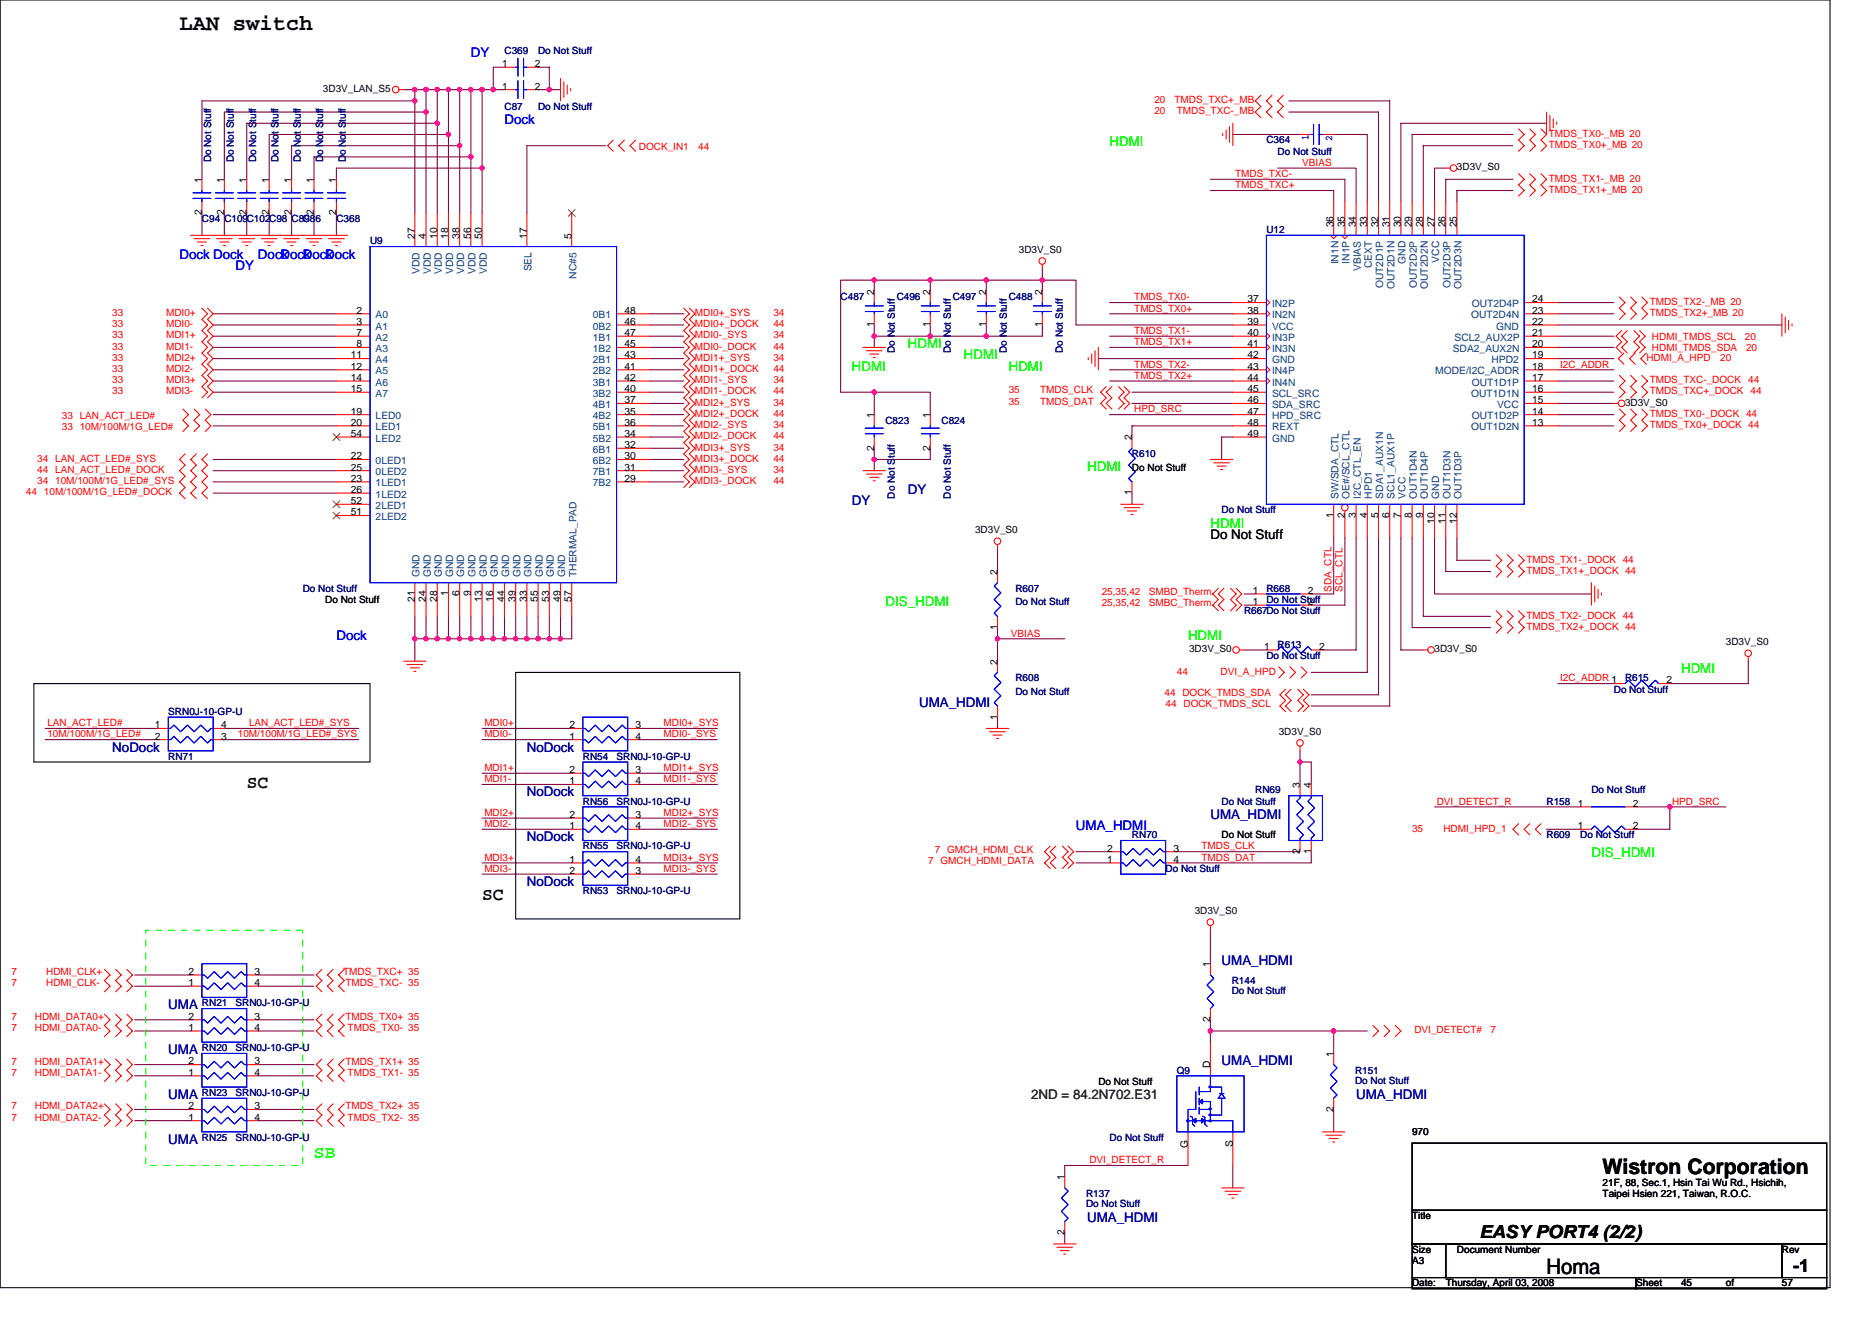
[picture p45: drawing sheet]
<svg xmlns="http://www.w3.org/2000/svg" width="297mm" height="210mm" viewBox="0 0 297 210" stroke-linecap="round" stroke-linejoin="round" font-family="sans-serif">
<defs><g id="words">
<text font-size="3.5" x="28.5" y="4.8">LAN switch</text>
<g font-size="3.4">
<text x="254.3" y="186.2">Wistron Corporation</text>
<text x="245.4" y="202.2">Homa</text>
</g>
<g font-size="2.8">
<text x="39.2" y="125">SC</text>
<text x="76.5" y="142.8">SC</text>
<text x="234.7" y="196.4">EASY PORT4 (2/2)</text>
<text x="284.5" y="201.8">-1</text>
</g>
<text font-size="2.8" fill="#0f0" x="49.8" y="183.7">SB</text>
<g font-size="2.3" fill="#00f">
<text x="191.3" y="172.6">.</text>
<text x="187.8" y="177.9">.</text>
<text x="191.3" y="176.2">.</text>
<text x="191.3" y="177.1">.</text>
<text x="191.3" y="177.9">.</text>
</g>
<g font-size="2.1" fill="#00f">
<text x="74.7" y="9">DY</text>
<text x="80" y="19.7">Dock</text>
<text x="28.5" y="41">Dock Dock</text>
<text x="40.9" y="41">Dock</text>
<text x="44.5" y="41">Dock</text>
<text x="48" y="41">Dock</text>
<text x="51.6" y="41">Dock</text>
<text x="37.4" y="42.8">DY</text>
<text x="53.4" y="101.5">Dock</text>
<text x="170.7" y="131.7">UMA_HDMI</text>
</g>
<g font-size="2.1" fill="#0f0">
<text x="176.1" y="23.2">HDMI</text>
<text x="135.2" y="58.8">HDMI</text>
<text x="144.1" y="55.2">HDMI</text>
<text x="152.9" y="57">HDMI</text>
<text x="160.1" y="58.8">HDMI</text>
<text x="172.5" y="74.8">HDMI</text>
<text x="192.1" y="83.7">HDMI</text>
<text x="140.5" y="96.1">DIS_HDMI</text>
<text x="188.5" y="101.5">HDMI</text>
<text x="266.7" y="106.8">HDMI</text>
<text x="252.5" y="136">DIS_HDMI</text>
</g>
<g font-size="2.1" fill="#0000a0">
<text x="135.2" y="80.1">DY</text>
<text x="144.1" y="78.4">DY</text>
<text x="145.8" y="112.1">UMA_HDMI</text>
<text x="17.8" y="119.3">NoDock</text>
<text x="83.6" y="119.3">NoDock</text>
<text x="83.6" y="126.4">NoDock</text>
<text x="192.1" y="129.9">UMA_HDMI</text>
<text x="83.6" y="133.5">NoDock</text>
<text x="83.6" y="140.6">NoDock</text>
<text x="193.8" y="153">UMA_HDMI</text>
<text x="26.7" y="160.1">UMA</text>
<text x="26.7" y="167.3">UMA</text>
<text x="193.8" y="169">UMA_HDMI</text>
<text x="26.7" y="174.4">UMA</text>
<text x="215.2" y="174.4">UMA_HDMI</text>
<text x="26.7" y="181.5">UMA</text>
<text x="172.5" y="193.9">UMA_HDMI</text>
</g>
<text font-size="2.1" x="192.1" y="85.5">Do Not Stuff</text>
<text font-size="2.1" fill="#008000" x="163.6" y="174.4">2ND = 84.2N702.E31</text>
<g font-size="1.6">
<text x="79.7" y="10.6">1</text>
<text x="84.9" y="10.6">2</text>
<text x="51.2" y="14.6">3D3V_LAN_S5</text>
<text x="79.7" y="14.2">1</text>
<text x="84.9" y="14.2">2</text>
<text x="32" y="29" transform="rotate(-90 32 29)">1</text>
<text x="35.6" y="29" transform="rotate(-90 35.6 29)">1</text>
<text x="39.1" y="29" transform="rotate(-90 39.1 29)">1</text>
<text x="42.7" y="29" transform="rotate(-90 42.7 29)">1</text>
<text x="46.2" y="29" transform="rotate(-90 46.2 29)">1</text>
<text x="49.8" y="29" transform="rotate(-90 49.8 29)">1</text>
<text x="53.4" y="29" transform="rotate(-90 53.4 29)">1</text>
<text x="231.2" y="27">3D3V_S0</text>
<text x="32" y="34.2" transform="rotate(-90 32 34.2)">2</text>
<text x="35.6" y="34.2" transform="rotate(-90 35.6 34.2)">2</text>
<text x="39.1" y="34.2" transform="rotate(-90 39.1 34.2)">2</text>
<text x="42.7" y="34.2" transform="rotate(-90 42.7 34.2)">2</text>
<text x="46.2" y="34.2" transform="rotate(-90 46.2 34.2)">2</text>
<text x="49.8" y="34.2" transform="rotate(-90 49.8 34.2)">2</text>
<text x="53.4" y="34.2" transform="rotate(-90 53.4 34.2)">2</text>
<text x="65.8" y="37.9" transform="rotate(-90 65.8 37.9)">27</text>
<text x="67.6" y="37.9" transform="rotate(-90 67.6 37.9)">4</text>
<text x="69.4" y="37.9" transform="rotate(-90 69.4 37.9)">10</text>
<text x="71.1" y="37.9" transform="rotate(-90 71.1 37.9)">18</text>
<text x="72.9" y="37.9" transform="rotate(-90 72.9 37.9)">38</text>
<text x="74.7" y="37.9" transform="rotate(-90 74.7 37.9)">56</text>
<text x="76.5" y="37.9" transform="rotate(-90 76.5 37.9)">50</text>
<text x="83.6" y="37.9" transform="rotate(-90 83.6 37.9)">17</text>
<text x="90.7" y="37.9" transform="rotate(-90 90.7 37.9)">5</text>
<text x="161.7" y="40.2">3D3V_S0</text>
<text x="211.6" y="36.1" transform="rotate(-90 211.6 36.1)">36</text>
<text x="213.4" y="36.1" transform="rotate(-90 213.4 36.1)">35</text>
<text x="215.2" y="36.1" transform="rotate(-90 215.2 36.1)">34</text>
<text x="216.9" y="36.1" transform="rotate(-90 216.9 36.1)">33</text>
<text x="218.7" y="36.1" transform="rotate(-90 218.7 36.1)">32</text>
<text x="220.5" y="36.1" transform="rotate(-90 220.5 36.1)">31</text>
<text x="222.3" y="36.1" transform="rotate(-90 222.3 36.1)">30</text>
<text x="224" y="36.1" transform="rotate(-90 224 36.1)">29</text>
<text x="225.8" y="36.1" transform="rotate(-90 225.8 36.1)">28</text>
<text x="227.6" y="36.1" transform="rotate(-90 227.6 36.1)">27</text>
<text x="229.4" y="36.1" transform="rotate(-90 229.4 36.1)">26</text>
<text x="231.2" y="36.1" transform="rotate(-90 231.2 36.1)">25</text>
<text x="138.7" y="46.8" transform="rotate(-90 138.7 46.8)">2</text>
<text x="147.6" y="46.8" transform="rotate(-90 147.6 46.8)">2</text>
<text x="156.5" y="46.8" transform="rotate(-90 156.5 46.8)">2</text>
<text x="165.4" y="46.8" transform="rotate(-90 165.4 46.8)">2</text>
<text x="197.9" y="48">37</text>
<text x="243.1" y="48">24</text>
<text x="56.6" y="49.8">2</text>
<text x="56.6" y="51.5">3</text>
<text x="56.6" y="53.3">7</text>
<text x="99.1" y="53.3">47</text>
<text x="99.1" y="49.8">48</text>
<text x="99.1" y="51.5">46</text>
<text x="138.7" y="51.9" transform="rotate(-90 138.7 51.9)">1</text>
<text x="147.6" y="51.9" transform="rotate(-90 147.6 51.9)">1</text>
<text x="156.5" y="51.9" transform="rotate(-90 156.5 51.9)">1</text>
<text x="165.4" y="51.9" transform="rotate(-90 165.4 51.9)">1</text>
<text x="197.9" y="51.5">39</text>
<text x="197.9" y="49.8">38</text>
<text x="197.9" y="53.3">40</text>
<text x="243.1" y="49.8">23</text>
<text x="243.1" y="53.3">21</text>
<text x="243.1" y="51.5">22</text>
<text x="55.7" y="56.9">11</text>
<text x="55.7" y="58.7">12</text>
<text x="56.6" y="55.1">8</text>
<text x="99.1" y="55.1">45</text>
<text x="99.1" y="56.9">43</text>
<text x="99.1" y="58.7">41</text>
<text x="197.9" y="55.1">41</text>
<text x="197.9" y="58.7">43</text>
<text x="197.9" y="56.9">42</text>
<text x="243.1" y="55.1">20</text>
<text x="243.1" y="56.9">19</text>
<text x="243.1" y="58.7">18</text>
<text x="55.7" y="60.4">14</text>
<text x="55.7" y="62.2">15</text>
<text x="55.7" y="65.8">19</text>
<text x="99.1" y="60.4">42</text>
<text x="99.1" y="62.2">40</text>
<text x="99.1" y="64">37</text>
<text x="99.1" y="65.8">35</text>
<text x="197.9" y="62.2">45</text>
<text x="197.9" y="64">46</text>
<text x="197.9" y="65.8">47</text>
<text x="197.9" y="60.4">44</text>
<text x="243.1" y="65.8">14</text>
<text x="243.1" y="60.4">17</text>
<text x="243.1" y="62.2">16</text>
<text x="243.1" y="64">15</text>
<text x="257.8" y="64.4">3D3V_S0</text>
<text x="55.7" y="67.5">20</text>
<text x="55.7" y="69.3">54</text>
<text x="99.1" y="67.5">36</text>
<text x="99.1" y="69.3">34</text>
<text x="99.1" y="71.1">32</text>
<text x="138.7" y="71.5" transform="rotate(-90 138.7 71.5)">2</text>
<text x="138.7" y="66.3" transform="rotate(-90 138.7 66.3)">1</text>
<text x="147.6" y="71.5" transform="rotate(-90 147.6 71.5)">2</text>
<text x="147.6" y="66.3" transform="rotate(-90 147.6 66.3)">1</text>
<text x="179.6" y="69.9" transform="rotate(-90 179.6 69.9)">2</text>
<text x="197.9" y="67.5">48</text>
<text x="197.9" y="69.3">49</text>
<text x="243.1" y="67.5">13</text>
<text x="55.7" y="72.9">22</text>
<text x="55.7" y="76.4">23</text>
<text x="55.7" y="74.7">25</text>
<text x="99.1" y="74.7">31</text>
<text x="99.1" y="72.9">30</text>
<text x="99.1" y="76.4">29</text>
<text x="179.6" y="74.7">Do Not Stuff</text>
<text x="55.7" y="78.2">26</text>
<text x="55.7" y="80">52</text>
<text x="55.7" y="81.8">51</text>
<text x="179.6" y="78.6" transform="rotate(-90 179.6 78.6)">1</text>
<text x="211.6" y="82.2" transform="rotate(-90 211.6 82.2)">1</text>
<text x="213.4" y="82.2" transform="rotate(-90 213.4 82.2)">2</text>
<text x="215.2" y="82.2" transform="rotate(-90 215.2 82.2)">3</text>
<text x="216.9" y="82.2" transform="rotate(-90 216.9 82.2)">4</text>
<text x="218.7" y="82.2" transform="rotate(-90 218.7 82.2)">5</text>
<text x="220.5" y="82.2" transform="rotate(-90 220.5 82.2)">6</text>
<text x="222.3" y="82.2" transform="rotate(-90 222.3 82.2)">7</text>
<text x="224" y="82.2" transform="rotate(-90 224 82.2)">8</text>
<text x="225.8" y="82.2" transform="rotate(-90 225.8 82.2)">9</text>
<text x="227.6" y="83.1" transform="rotate(-90 227.6 83.1)">10</text>
<text x="229.4" y="83.1" transform="rotate(-90 229.4 83.1)">11</text>
<text x="231.2" y="83.1" transform="rotate(-90 231.2 83.1)">12</text>
<text x="154.7" y="84.6">3D3V_S0</text>
<text x="51.6" y="95.7">Do Not Stuff</text>
<text x="65.8" y="95.5" transform="rotate(-90 65.8 95.5)">21</text>
<text x="67.6" y="95.5" transform="rotate(-90 67.6 95.5)">24</text>
<text x="69.4" y="95.5" transform="rotate(-90 69.4 95.5)">28</text>
<text x="71.1" y="94.6" transform="rotate(-90 71.1 94.6)">1</text>
<text x="72.9" y="94.6" transform="rotate(-90 72.9 94.6)">6</text>
<text x="74.7" y="94.6" transform="rotate(-90 74.7 94.6)">9</text>
<text x="76.5" y="95.5" transform="rotate(-90 76.5 95.5)">13</text>
<text x="78.2" y="95.5" transform="rotate(-90 78.2 95.5)">16</text>
<text x="80" y="95.5" transform="rotate(-90 80 95.5)">44</text>
<text x="81.8" y="95.5" transform="rotate(-90 81.8 95.5)">39</text>
<text x="83.6" y="95.5" transform="rotate(-90 83.6 95.5)">33</text>
<text x="85.4" y="95.5" transform="rotate(-90 85.4 95.5)">55</text>
<text x="87.1" y="95.5" transform="rotate(-90 87.1 95.5)">53</text>
<text x="88.9" y="95.5" transform="rotate(-90 88.9 95.5)">49</text>
<text x="90.7" y="95.5" transform="rotate(-90 90.7 95.5)">57</text>
<text x="158.3" y="91.2" transform="rotate(-90 158.3 91.2)">2</text>
<text x="198.8" y="94.2">1</text>
<text x="198.8" y="96">1</text>
<text x="207.5" y="94.2">2</text>
<text x="207.5" y="96">2</text>
<text x="158.3" y="99.9" transform="rotate(-90 158.3 99.9)">1</text>
<text x="158.3" y="105.4" transform="rotate(-90 158.3 105.4)">2</text>
<text x="188.7" y="103.5">3D3V_S0</text>
<text x="200.6" y="103.1">1</text>
<text x="209.3" y="103.1">2</text>
<text x="227.6" y="103.5">3D3V_S0</text>
<text x="273.9" y="102.4">3D3V_S0</text>
<text x="264.4" y="108.4">2</text>
<text x="24.6" y="115.5">1</text>
<text x="24.6" y="117.3">2</text>
<text x="35.1" y="117.3">3</text>
<text x="35.1" y="115.5">4</text>
<text x="90.4" y="117.3">1</text>
<text x="90.4" y="115.5">2</text>
<text x="100.9" y="115.5">3</text>
<text x="100.9" y="117.3">4</text>
<text x="158.3" y="114.2" transform="rotate(-90 158.3 114.2)">1</text>
<text x="202.9" y="116.6">3D3V_S0</text>
<text x="90.4" y="124.4">1</text>
<text x="90.4" y="122.7">2</text>
<text x="100.9" y="122.7">3</text>
<text x="100.9" y="124.4">4</text>
<text x="206.3" y="125" transform="rotate(-90 206.3 125)">3</text>
<text x="208" y="125" transform="rotate(-90 208 125)">4</text>
<text x="90.4" y="131.6">1</text>
<text x="90.4" y="129.8">2</text>
<text x="100.9" y="129.8">3</text>
<text x="100.9" y="131.6">4</text>
<text x="250.4" y="128">1</text>
<text x="250.4" y="131.6">1</text>
<text x="259.1" y="128">2</text>
<text x="259.1" y="131.6">2</text>
<text x="90.4" y="136.9">1</text>
<text x="100.9" y="136.9">4</text>
<text x="175.7" y="136.9">1</text>
<text x="175.7" y="135.1">2</text>
<text x="186.2" y="135.1">3</text>
<text x="186.2" y="136.9">4</text>
<text x="193.8" y="133">Do Not Stuff</text>
<text x="206.3" y="135.5" transform="rotate(-90 206.3 135.5)">2</text>
<text x="208" y="135.5" transform="rotate(-90 208 135.5)">1</text>
<text x="90.4" y="138.7">2</text>
<text x="100.9" y="138.7">3</text>
<text x="189.6" y="145.1">3D3V_S0</text>
<text x="29.9" y="154.7">2</text>
<text x="40.4" y="154.7">3</text>
<text x="192" y="153.4" transform="rotate(-90 192 153.4)">1</text>
<text x="29.9" y="161.8">2</text>
<text x="29.9" y="156.4">1</text>
<text x="40.4" y="161.8">3</text>
<text x="40.4" y="156.4">4</text>
<text x="29.9" y="163.6">1</text>
<text x="40.4" y="163.6">4</text>
<text x="192" y="162.2" transform="rotate(-90 192 162.2)">2</text>
<text x="211.6" y="167.7" transform="rotate(-90 211.6 167.7)">1</text>
<text x="29.9" y="170.7">1</text>
<text x="29.9" y="168.9">2</text>
<text x="40.4" y="168.9">3</text>
<text x="40.4" y="170.7">4</text>
<text x="174.3" y="172.1">Do Not Stuff</text>
<text x="192" y="169.4" transform="rotate(-90 192 169.4)">D</text>
<text x="29.9" y="177.8">1</text>
<text x="29.9" y="176">2</text>
<text x="40.4" y="176">3</text>
<text x="40.4" y="177.8">4</text>
<text x="211.6" y="176.4" transform="rotate(-90 211.6 176.4)">2</text>
<text x="188.5" y="182.1" transform="rotate(-90 188.5 182.1)">G</text>
<text x="195.6" y="181.9" transform="rotate(-90 195.6 181.9)">S</text>
<text x="224.1" y="180.1">970</text>
<text x="168.9" y="187.2" transform="rotate(-90 168.9 187.2)">1</text>
<text x="254.3" y="188.1">21F, 88, Sec.1, Hsin Tai Wu Rd., Hsichih,</text>
<text x="254.3" y="189.9">Taipei Hsien 221, Taiwan, R.O.C.</text>
<text x="168.9" y="196" transform="rotate(-90 168.9 196)">2</text>
<text x="224.1" y="193.4">Title</text>
<text x="224.1" y="200.6">A3</text>
<text x="224.1" y="198.8">Size</text>
<text x="231.2" y="198.8">Document Number</text>
<text x="282.7" y="198.8">Rev</text>
<text x="224.1" y="204.1">Date:</text>
<text x="229.4" y="204.1">Thursday, April 03, 2008</text>
<text x="259.6" y="204.1">Sheet</text>
<text x="266.7" y="204.1">45</text>
<text x="273.9" y="204.1">of</text>
<text x="282.7" y="204.1">57</text>
</g>
<g font-size="1.6" fill="#000080">
<text x="80" y="8.5">C369</text>
<text x="85.4" y="8.5">Do Not Stuff</text>
<text x="80" y="17.4">C87</text>
<text x="85.4" y="17.4">Do Not Stuff</text>
<text x="201" y="22.8">C364</text>
<text x="33.5" y="25.8" transform="rotate(-90 33.5 25.8)">Do Not Stuff</text>
<text x="37.1" y="25.8" transform="rotate(-90 37.1 25.8)">Do Not Stuff</text>
<text x="40.6" y="25.8" transform="rotate(-90 40.6 25.8)">Do Not Stuff</text>
<text x="44.2" y="25.8" transform="rotate(-90 44.2 25.8)">Do Not Stuff</text>
<text x="47.7" y="25.8" transform="rotate(-90 47.7 25.8)">Do Not Stuff</text>
<text x="51.3" y="25.8" transform="rotate(-90 51.3 25.8)">Do Not Stuff</text>
<text x="54.9" y="25.8" transform="rotate(-90 54.9 25.8)">Do Not Stuff</text>
<text x="202.7" y="24.5">Do Not Stuff</text>
<text x="32" y="35.2">C94 C109C102C98 C89</text>
<text x="48" y="35.2">C86</text>
<text x="53.4" y="35.2">C368</text>
<text x="58.7" y="38.8">U9</text>
<text x="201" y="37">U12</text>
<text x="133.4" y="47.6">C487</text>
<text x="142.3" y="47.6">C496</text>
<text x="151.2" y="47.6">C497</text>
<text x="160.1" y="47.6">C488</text>
<text x="142" y="56" transform="rotate(-90 142 56)">Do Not Stuff</text>
<text x="150.9" y="56" transform="rotate(-90 150.9 56)">Do Not Stuff</text>
<text x="159.8" y="56" transform="rotate(-90 159.8 56)">Do Not Stuff</text>
<text x="168.7" y="56" transform="rotate(-90 168.7 56)">Do Not Stuff</text>
<text x="140.5" y="67.2">C823</text>
<text x="149.4" y="67.2">C824</text>
<text x="179.6" y="72.5">R610</text>
<text x="142" y="79.1" transform="rotate(-90 142 79.1)">Do Not Stuff</text>
<text x="150.9" y="79.1" transform="rotate(-90 150.9 79.1)">Do Not Stuff</text>
<text x="193.8" y="81.4">Do Not Stuff</text>
<text x="48" y="93.9">Do Not Stuff</text>
<text x="161.1" y="93.9">R607</text>
<text x="201" y="93.9">R668</text>
<text x="201" y="95.7">Do Not Stuff</text>
<text x="161.1" y="96">Do Not Stuff</text>
<text x="197.4" y="97.4">R667Do Not Stuff</text>
<text x="201" y="104.5">Do Not Stuff</text>
<text x="202.7" y="102.8">R613</text>
<text x="26.7" y="113.4">SRN0J-10-GP-U</text>
<text x="161.1" y="108.1">R608</text>
<text x="161.1" y="110.2">Do Not Stuff</text>
<text x="256.1" y="109.9">Do Not Stuff</text>
<text x="257.8" y="108.1">R615</text>
<text x="26.7" y="120.5">RN71</text>
<text x="92.5" y="120.5">RN54</text>
<text x="97.8" y="120.5">SRN0J-10-GP-U</text>
<text x="199.2" y="125.9">RN69</text>
<text x="252.5" y="125.9">Do Not Stuff</text>
<text x="92.5" y="127.7">RN56</text>
<text x="97.8" y="127.7">SRN0J-10-GP-U</text>
<text x="193.8" y="127.7">Do Not Stuff</text>
<text x="245.4" y="127.7">R158</text>
<text x="92.5" y="134.8">RN55</text>
<text x="97.8" y="134.8">SRN0J-10-GP-U</text>
<text x="179.6" y="133">RN70</text>
<text x="245.4" y="133">R609</text>
<text x="250.7" y="133">Do Not Stuff</text>
<text x="92.5" y="141.9">RN53</text>
<text x="97.8" y="141.9">SRN0J-10-GP-U</text>
<text x="185" y="138.3">Do Not Stuff</text>
<text x="32" y="159.7">RN21</text>
<text x="37.4" y="159.7">SRN0J-10-GP-U</text>
<text x="195.4" y="156.1">R144</text>
<text x="195.4" y="157.7">Do Not Stuff</text>
<text x="32" y="166.8">RN20</text>
<text x="37.4" y="166.8">SRN0J-10-GP-U</text>
<text x="32" y="173.9">RN23</text>
<text x="37.4" y="173.9">SRN0J-10-GP-U</text>
<text x="186.7" y="170.3">Q9</text>
<text x="215" y="170.3">R151</text>
<text x="215" y="171.9">Do Not Stuff</text>
<text x="32" y="181">RN25</text>
<text x="37.4" y="181">SRN0J-10-GP-U</text>
<text x="176.1" y="181">Do Not Stuff</text>
<text x="172.3" y="189.9">R137</text>
<text x="172.3" y="191.5">Do Not Stuff</text>
</g>
<g font-size="1.6" fill="#f00">
<text x="183.2" y="16.4">20</text>
<text x="186.4" y="16.4">TMDS_TXC+_MB</text>
<text x="101.4" y="23.8">DOCK_IN1</text>
<text x="110.8" y="23.8">44</text>
<text x="183.2" y="18.1">20</text>
<text x="186.7" y="18.1">TMDS_TXC-_MB</text>
<text x="245.8" y="21.7">TMDS_TX0-_MB 20</text>
<text x="245.8" y="23.5">TMDS_TX0+_MB 20</text>
<text x="196" y="29.9">TMDS_TXC+</text>
<text x="196" y="28.1">TMDS_TXC-</text>
<text x="206.6" y="26.3">VBIAS</text>
<text x="245.8" y="28.8">TMDS_TX1-_MB 20</text>
<text x="245.8" y="30.6">TMDS_TX1+_MB 20</text>
<text x="180" y="47.6">TMDS_TX0-</text>
<text x="17.8" y="51.9">33</text>
<text x="17.8" y="50.1">33</text>
<text x="17.8" y="53.7">33</text>
<text x="26.3" y="51.9">MDI0-</text>
<text x="26.3" y="50.1">MDI0+</text>
<text x="26.3" y="53.7">MDI1+</text>
<text x="110.3" y="53.7">MDI0-_SYS</text>
<text x="110.3" y="50.1">MDI0+_SYS</text>
<text x="110.3" y="51.9">MDI0+_DOCK</text>
<text x="122.7" y="53.7">34</text>
<text x="122.7" y="50.1">34</text>
<text x="122.7" y="51.9">44</text>
<text x="180" y="53">TMDS_TX1-</text>
<text x="180" y="49.4">TMDS_TX0+</text>
<text x="261.8" y="48.4">TMDS_TX2-_MB 20</text>
<text x="261.8" y="50.1">TMDS_TX2+_MB 20</text>
<text x="262.1" y="53.9">HDMI_TMDS_SCL</text>
<text x="276.9" y="53.9">20</text>
<text x="17.8" y="55.5">33</text>
<text x="17.8" y="59">33</text>
<text x="17.8" y="57.3">33</text>
<text x="26.3" y="55.5">MDI1-</text>
<text x="26.3" y="59">MDI2-</text>
<text x="26.3" y="57.3">MDI2+</text>
<text x="110.3" y="57.3">MDI1+_SYS</text>
<text x="110.3" y="59">MDI1+_DOCK</text>
<text x="110.3" y="55.5">MDI0-_DOCK</text>
<text x="122.7" y="57.3">34</text>
<text x="122.7" y="59">44</text>
<text x="122.7" y="55.5">44</text>
<text x="180" y="54.8">TMDS_TX1+</text>
<text x="180" y="58.3">TMDS_TX2-</text>
<text x="247.5" y="58.3">I2C_ADDR</text>
<text x="261.2" y="57.3">HDMI_A_HPD</text>
<text x="262.1" y="55.6">HDMI_TMDS_SDA</text>
<text x="273" y="57.3">20</text>
<text x="277" y="55.6">20</text>
<text x="17.8" y="62.6">33</text>
<text x="17.8" y="60.8">33</text>
<text x="26.3" y="62.6">MDI3-</text>
<text x="26.3" y="60.8">MDI3+</text>
<text x="110.3" y="60.8">MDI1-_SYS</text>
<text x="110.3" y="64.4">MDI2+_SYS</text>
<text x="110.3" y="62.6">MDI1-_DOCK</text>
<text x="122.7" y="60.8">34</text>
<text x="122.7" y="64.4">34</text>
<text x="122.7" y="62.6">44</text>
<text x="160.1" y="64.2">35</text>
<text x="160.1" y="62.4">35</text>
<text x="165" y="64.2">TMDS_DAT</text>
<text x="165" y="62.4">TMDS_CLK</text>
<text x="180" y="65.4">HPD_SRC</text>
<text x="180" y="60.1">TMDS_TX2+</text>
<text x="261.8" y="62.6">TMDS_TXC+_DOCK 44</text>
<text x="261.8" y="60.8">TMDS_TXC-_DOCK</text>
<text x="277.4" y="60.8">44</text>
<text x="9.8" y="68.3">33</text>
<text x="9.8" y="66.5">33 LAN_ACT_LED#</text>
<text x="12.7" y="68.3">10M/100M/1G_LED#</text>
<text x="110.3" y="71.5">MDI3+_SYS</text>
<text x="110.3" y="67.9">MDI2-_SYS</text>
<text x="110.3" y="69.7">MDI2-_DOCK</text>
<text x="110.3" y="66.1">MDI2+_DOCK</text>
<text x="122.7" y="71.5">34</text>
<text x="122.7" y="67.9">34</text>
<text x="122.7" y="69.7">44</text>
<text x="122.7" y="66.1">44</text>
<text x="261.8" y="66.1">TMDS_TX0-_DOCK 44</text>
<text x="261.8" y="67.9">TMDS_TX0+_DOCK 44</text>
<text x="5.9" y="76.8">34</text>
<text x="5.9" y="73.3">34 LAN_ACT_LED#_SYS</text>
<text x="5.9" y="75">44 LAN_ACT_LED#_DOCK</text>
<text x="8.8" y="76.8">10M/100M/1G_LED#_SYS</text>
<text x="110.3" y="75">MDI3-_SYS</text>
<text x="110.3" y="76.8">MDI3-_DOCK</text>
<text x="110.3" y="73.3">MDI3+_DOCK</text>
<text x="122.7" y="75">34</text>
<text x="122.7" y="76.8">44</text>
<text x="122.7" y="73.3">44</text>
<text x="4.1" y="78.6">44</text>
<text x="7" y="78.6">10M/100M/1G_LED#_DOCK</text>
<text x="242.2" y="89.3">TMDS_TX1-_DOCK 44</text>
<text x="174.8" y="94.4">25,35,42</text>
<text x="182.3" y="94.4">SMBD_Therm</text>
<text x="211.3" y="93.9" transform="rotate(-90 211.3 93.9)">SDA_CTL</text>
<text x="213" y="93.9" transform="rotate(-90 213 93.9)">SCL_CTL</text>
<text x="242.2" y="91">TMDS_TX1+_DOCK 44</text>
<text x="160.4" y="101">VBIAS</text>
<text x="174.8" y="96.2">25,35,42</text>
<text x="182.3" y="96.2">SMBC_Therm</text>
<text x="242.2" y="98.1">TMDS_TX2-_DOCK 44</text>
<text x="242.2" y="99.9">TMDS_TX2+_DOCK 44</text>
<text x="186.7" y="107">44</text>
<text x="193.7" y="107">DVI_A_HPD</text>
<text x="184.8" y="110.4">44 DOCK_TMDS_SDA</text>
<text x="185" y="112.2">44 DOCK_TMDS_SCL</text>
<text x="247.5" y="108.1">I2C_ADDR 1</text>
<text x="7.5" y="115.2">LAN_ACT_LED#</text>
<text x="7.5" y="117">10M/100M/1G_LED#</text>
<text x="37.7" y="117">10M/100M/1G_LED#_SYS</text>
<text x="39.5" y="115.2">LAN_ACT_LED#_SYS</text>
<text x="76.9" y="115.2">MDI0+</text>
<text x="76.9" y="117">MDI0-</text>
<text x="105.3" y="117">MDI0-_SYS</text>
<text x="105.3" y="115.2">MDI0+_SYS</text>
<text x="76.9" y="124.1">MDI1-</text>
<text x="76.9" y="122.3">MDI1+</text>
<text x="105.3" y="122.3">MDI1+_SYS</text>
<text x="105.3" y="124.1">MDI1-_SYS</text>
<text x="76.9" y="129.4">MDI2+</text>
<text x="76.9" y="131.2">MDI2-</text>
<text x="105.3" y="131.2">MDI2-_SYS</text>
<text x="105.3" y="129.4">MDI2+_SYS</text>
<text x="224.1" y="131.9">35</text>
<text x="228" y="127.7">DVI_DETECT_R</text>
<text x="229" y="131.9">HDMI_HPD_1</text>
<text x="265.3" y="127.7">HPD_SRC</text>
<text x="76.9" y="136.5">MDI3+</text>
<text x="105.3" y="136.5">MDI3+_SYS</text>
<text x="147.3" y="137.1">7 GMCH_HDMI_DATA</text>
<text x="148.3" y="135.3">7 GMCH_HDMI_CLK</text>
<text x="190.6" y="136.5">TMDS_DAT</text>
<text x="190.6" y="134.8">TMDS_CLK</text>
<text x="76.9" y="138.3">MDI3-</text>
<text x="105.3" y="138.3">MDI3-_SYS</text>
<text x="1.8" y="154.7">7</text>
<text x="7.3" y="154.7">HDMI_CLK+</text>
<text x="54.4" y="154.7">TMDS_TXC+ 35</text>
<text x="1.8" y="156.5">7</text>
<text x="1.8" y="161.8">7</text>
<text x="5.5" y="161.8">HDMI_DATA0+</text>
<text x="7.3" y="156.5">HDMI_CLK-</text>
<text x="54.8" y="156.5">TMDS_TXC- 35</text>
<text x="54.8" y="161.8">TMDS_TX0+ 35</text>
<text x="1.8" y="163.6">7</text>
<text x="5.5" y="163.6">HDMI_DATA0-</text>
<text x="55.2" y="163.6">TMDS_TX0- 35</text>
<text x="224.4" y="163.9">DVI_DETECT#</text>
<text x="236.5" y="163.9">7</text>
<text x="1.8" y="168.9">7</text>
<text x="1.8" y="170.7">7</text>
<text x="5.5" y="168.9">HDMI_DATA1+</text>
<text x="5.5" y="170.7">HDMI_DATA1-</text>
<text x="54.8" y="168.9">TMDS_TX1+ 35</text>
<text x="55.2" y="170.7">TMDS_TX1- 35</text>
<text x="1.8" y="177.8">7</text>
<text x="1.8" y="176">7</text>
<text x="5.5" y="177.8">HDMI_DATA2-</text>
<text x="5.5" y="176">HDMI_DATA2+</text>
<text x="54.8" y="176">TMDS_TX2+ 35</text>
<text x="55.2" y="177.8">TMDS_TX2- 35</text>
<text x="172.9" y="184.6">DVI_DETECT_R</text>
</g>
<g font-size="1.6" fill="#00f">
<text x="207.6" y="22.2" transform="rotate(-90 207.6 22.2)">1</text>
<text x="211.4" y="22.4" transform="rotate(-90 211.4 22.4)">2</text>
</g>
<g font-size="1.6" fill="#004080">
<text x="212.4" y="42" transform="rotate(-90 212.4 42)">IN1N</text>
<text x="214.1" y="41.8" transform="rotate(-90 214.1 41.8)">IN1P</text>
<text x="223" y="41.9" transform="rotate(-90 223 41.9)">GND</text>
<text x="228.4" y="41.7" transform="rotate(-90 228.4 41.7)">VCC</text>
<text x="66.6" y="43.5" transform="rotate(-90 66.6 43.5)">VDD</text>
<text x="68.3" y="43.5" transform="rotate(-90 68.3 43.5)">VDD</text>
<text x="70.1" y="43.5" transform="rotate(-90 70.1 43.5)">VDD</text>
<text x="71.9" y="43.5" transform="rotate(-90 71.9 43.5)">VDD</text>
<text x="73.7" y="43.5" transform="rotate(-90 73.7 43.5)">VDD</text>
<text x="75.5" y="43.5" transform="rotate(-90 75.5 43.5)">VDD</text>
<text x="77.2" y="43.5" transform="rotate(-90 77.2 43.5)">VDD</text>
<text x="84.3" y="43.1" transform="rotate(-90 84.3 43.1)">SEL</text>
<text x="91.5" y="44.2" transform="rotate(-90 91.5 44.2)">NC#5</text>
<text x="215.9" y="43" transform="rotate(-90 215.9 43)">VBIAS</text>
<text x="217.7" y="42.6" transform="rotate(-90 217.7 42.6)">CEXT</text>
<text x="219.5" y="45.8" transform="rotate(-90 219.5 45.8)">OUT2D1P</text>
<text x="221.3" y="45.9" transform="rotate(-90 221.3 45.9)">OUT2D1N</text>
<text x="224.8" y="45.8" transform="rotate(-90 224.8 45.8)">OUT2D2P</text>
<text x="226.6" y="45.9" transform="rotate(-90 226.6 45.9)">OUT2D2N</text>
<text x="230.1" y="45.8" transform="rotate(-90 230.1 45.8)">OUT2D3P</text>
<text x="231.9" y="45.9" transform="rotate(-90 231.9 45.9)">OUT2D3N</text>
<text x="59.6" y="50.5">A0</text>
<text x="59.6" y="52.3">A1</text>
<text x="94.1" y="50.5">0B1</text>
<text x="94.1" y="52.3">0B2</text>
<text x="201.8" y="52.3">VCC</text>
<text x="201.8" y="48.7">IN2P</text>
<text x="201.8" y="50.5">IN2N</text>
<text x="233.4" y="50.5">OUT2D4N</text>
<text x="233.5" y="48.7">OUT2D4P</text>
<text x="237.4" y="52.3">GND</text>
<text x="59.6" y="54.1">A2</text>
<text x="59.6" y="55.8">A3</text>
<text x="59.6" y="57.6">A4</text>
<text x="59.6" y="59.4">A5</text>
<text x="94.1" y="54.1">1B1</text>
<text x="94.1" y="55.8">1B2</text>
<text x="94.1" y="57.6">2B1</text>
<text x="94.1" y="59.4">2B2</text>
<text x="201.8" y="54.1">IN3P</text>
<text x="201.8" y="55.8">IN3N</text>
<text x="201.8" y="59.4">IN4P</text>
<text x="201.8" y="57.6">GND</text>
<text x="227.7" y="59.4">MODE/I2C_ADDR</text>
<text x="230.5" y="55.8">SDA2_AUX2N</text>
<text x="230.8" y="54.1">SCL2_AUX2P</text>
<text x="236.7" y="57.6">HPD2</text>
<text x="59.6" y="61.2">A6</text>
<text x="59.6" y="62.9">A7</text>
<text x="94.1" y="61.2">3B1</text>
<text x="94.1" y="62.9">3B2</text>
<text x="94.1" y="64.7">4B1</text>
<text x="201.8" y="62.9">SCL_SRC</text>
<text x="201.8" y="64.7">SDA_SRC</text>
<text x="201.8" y="61.2">IN4N</text>
<text x="233.4" y="62.9">OUT1D1N</text>
<text x="233.5" y="61.2">OUT1D1P</text>
<text x="237.6" y="64.7">VCC</text>
<text x="59.6" y="66.5">LED0</text>
<text x="59.6" y="68.3">LED1</text>
<text x="59.6" y="70.1">LED2</text>
<text x="94.1" y="68.3">5B1</text>
<text x="94.1" y="66.5">4B2</text>
<text x="94.1" y="70.1">5B2</text>
<text x="94.1" y="71.8">6B1</text>
<text x="201.8" y="66.5">HPD_SRC</text>
<text x="201.8" y="68.3">REXT</text>
<text x="201.8" y="70.1">GND</text>
<text x="233.4" y="68.3">OUT1D2N</text>
<text x="233.5" y="66.5">OUT1D2P</text>
<text x="59.6" y="73.6">0LED1</text>
<text x="59.6" y="77.2">1LED1</text>
<text x="59.6" y="75.4">0LED2</text>
<text x="94.1" y="75.4">7B1</text>
<text x="94.1" y="73.6">6B2</text>
<text x="94.1" y="77.2">7B2</text>
<text x="59.6" y="79">1LED2</text>
<text x="59.6" y="80.7">2LED1</text>
<text x="59.6" y="82.5">2LED2</text>
<text x="212.4" y="79.1" transform="rotate(-90 212.4 79.1)">SW/SDA_CTL</text>
<text x="214.1" y="79.1" transform="rotate(-90 214.1 79.1)">OE#/SCL_CTL</text>
<text x="215.9" y="79.1" transform="rotate(-90 215.9 79.1)">I2C_CTL_EN</text>
<text x="217.7" y="79.1" transform="rotate(-90 217.7 79.1)">HPD1</text>
<text x="219.5" y="79.1" transform="rotate(-90 219.5 79.1)">SDA1_AUX1N</text>
<text x="221.3" y="79.1" transform="rotate(-90 221.3 79.1)">SCL1_AUX1P</text>
<text x="223" y="79.1" transform="rotate(-90 223 79.1)">VCC</text>
<text x="224.8" y="79.1" transform="rotate(-90 224.8 79.1)">OUT1D4N</text>
<text x="226.6" y="79.1" transform="rotate(-90 226.6 79.1)">OUT1D4P</text>
<text x="228.4" y="79.1" transform="rotate(-90 228.4 79.1)">GND</text>
<text x="230.1" y="79.1" transform="rotate(-90 230.1 79.1)">OUT1D3N</text>
<text x="231.9" y="79.1" transform="rotate(-90 231.9 79.1)">OUT1D3P</text>
<text x="66.6" y="91.6" transform="rotate(-90 66.6 91.6)">GND</text>
<text x="68.3" y="91.6" transform="rotate(-90 68.3 91.6)">GND</text>
<text x="70.1" y="91.6" transform="rotate(-90 70.1 91.6)">GND</text>
<text x="71.9" y="91.6" transform="rotate(-90 71.9 91.6)">GND</text>
<text x="73.7" y="91.6" transform="rotate(-90 73.7 91.6)">GND</text>
<text x="75.5" y="91.6" transform="rotate(-90 75.5 91.6)">GND</text>
<text x="77.2" y="91.6" transform="rotate(-90 77.2 91.6)">GND</text>
<text x="79" y="91.6" transform="rotate(-90 79 91.6)">GND</text>
<text x="80.8" y="91.6" transform="rotate(-90 80.8 91.6)">GND</text>
<text x="82.6" y="91.6" transform="rotate(-90 82.6 91.6)">GND</text>
<text x="84.3" y="91.6" transform="rotate(-90 84.3 91.6)">GND</text>
<text x="86.1" y="91.6" transform="rotate(-90 86.1 91.6)">GND</text>
<text x="87.9" y="91.6" transform="rotate(-90 87.9 91.6)">GND</text>
<text x="89.7" y="91.6" transform="rotate(-90 89.7 91.6)">GND</text>
<text x="91.5" y="91.6" transform="rotate(-90 91.5 91.6)">THERMAL_PAD</text>
</g>
</g></defs>
<path d="M0 0h290.4v204.3h-290.4zM5.4 108.5h53.3v12.4h-53.3zM81.8 106.7h35.6v39.1h-35.6zM224.1 181.4h65.8v10.6h-65.8zM224.1 192h65.8v5.4h-65.8zM224.1 197.4h5.3v5.3h-5.3zM229.4 197.4h53.3v5.3h-53.3zM282.7 197.4h7.2v5.3h-7.2zM224.1 202.7h35.5v1.8h-35.5zM259.6 202.7h30.3v1.8h-30.3z" fill="none" stroke="#000" stroke-width=".17"/>
<g fill="none" stroke="#800040" stroke-width=".17">
<path d="M64 14.2h16M65.8 14.2v19.6M65.8 16h-33.8v12.4M67.6 14.2v19.6M67.6 17.8h-32v10.6M69.4 14.2v19.6M69.4 19.6h-30.2v8.8M71.2 14.2v19.6M72.9 14.2v19.6M74.7 14.2v19.6M76.5 14.2v19.6M80 10.7h-1.7v3.5"/>
<path d="M85.4 14.2h3.5M85.4 10.7h1.8v3.5M204.5 16h16v16M204.5 17.8h14.2v14.2M245.4 19.6h-23.1v12.4M32 33.8v3.5M35.6 33.8v3.5M39.2 33.8v3.5M42.7 33.8v3.5M46.3 33.8v3.5M49.8 33.8v3.5M53.4 33.8v3.5"/>
<path d="M71.2 21.3h-28.5v7.1M72.9 23.1h-26.6v5.3M74.7 24.9h-24.9v3.5M76.5 26.7h-23.1v1.7M96.1 23.1h-12.5v10.7M192.1 28.4h21.3v3.6M192.1 30.2h19.5v1.8M195.6 21.3h10.7M202.7 26.7h12.5v5.3M211.6 21.3h5.4v10.7M229.4 26.7h-1.8v5.3M240.1 23.1h-14.3v8.9"/>
<path d="M240.1 21.3h-16v10.7M240.1 30.2h-8.9v1.8M240.1 28.4h-10.7v3.6M33.8 55.1h19.6M33.8 49.8h19.6M33.8 51.6h19.6M33.8 58.7h19.6M33.8 53.3h19.6M33.8 56.9h19.6M103.2 49.8h5.3M103.2 53.3h5.3M103.2 56.9h5.3"/>
<path d="M103.2 51.6h5.3M103.2 58.7h5.3M103.2 55.1h5.3M138.7 51.6v3.5M138.7 44.4v1.8M138.7 44.4h-5.3v17.8h5.3M138.7 44.5h32v7.1h24.9M147.6 44.5v1.7M147.6 51.6v1.7M156.5 44.4v1.8M156.5 51.6v1.7M165.4 42.7v3.5"/>
<path d="M165.4 51.6v1.7h-26.7M174.3 56.9h21.3M176.1 58.7h19.5M176.1 55.1h19.5M176.1 49.8h19.5M176.1 53.3h19.5M176.1 48h19.5M247.2 58.7h8.9M247.2 49.8h8.9M247.2 56.9h8.9M247.2 48h8.9M247.2 51.6h35.5"/>
<path d="M247.2 55.1h8.9M247.2 53.3h8.9M33.8 62.2h19.6M33.8 60.5h19.6M33.8 76.5h19.6M33.8 78.2h19.6M33.8 72.9h19.6M33.8 65.8h19.6M33.8 67.6h19.6M33.8 74.7h19.6M103.2 67.6h5.3M103.2 74.7h5.3"/>
<path d="M103.2 71.1h5.3M103.2 60.5h5.3M103.2 64h5.3M103.2 76.5h5.3M103.2 72.9h5.3M103.2 62.2h5.3M103.2 65.8h5.3M103.2 69.3h5.3M138.7 71.1v3.6M138.7 62.2h8.9v3.6M138.7 62.2v3.6M147.6 71.1v1.8h-8.9"/>
<path d="M176.1 60.5h19.5M176.1 65.8h19.5M179.6 78.2v1.8M179.6 62.2h16M179.6 64h16M195.6 69.3h-1.8v3.6M195.6 67.6h-16v1.7M247.2 62.2h8.9M247.2 65.8h8.9M247.2 67.6h8.9M247.2 60.5h8.9M247.2 64h8.9"/>
<path d="M65.8 97.8v7.1M67.6 97.8v3.5M69.4 97.8v3.5M71.2 97.8v3.5M72.9 97.8v3.5M74.7 97.8v3.5M76.5 97.8v3.5M78.3 97.8v3.5M80 97.8v3.5M81.8 97.8v3.5M83.6 97.8v3.5M85.4 97.8v3.5"/>
<path d="M87.2 97.8v3.5M88.9 97.8v3.5M90.7 97.8v3.5h-24.9M158.3 87.1v3.6M158.3 99.6v5.3M197.4 94.2h1.8M197.4 96h1.8M211.6 85.3v8.9h-3.5M213.4 85.3v10.7h-5.3M215.2 85.3v17.8h-5.4M217 85.3v21.4h-8.9M218.7 85.3v24.9h-10.6"/>
<path d="M220.5 85.3v26.7h-12.4M222.3 85.3v17.8h3.5M224.1 85.3v14.3h12.4M225.8 85.3v12.5h10.7M227.6 85.3v8.9h24.9M229.4 85.3v5.4h7.1M231.2 85.3v3.6h5.3M7.2 117.3h17.7M7.2 115.6h17.7M35.6 117.3h21.3M35.6 115.6h21.3M76.5 117.3h14.2"/>
<path d="M76.5 115.6h14.2M101.4 115.6h12.4M101.4 117.3h12.4M158.3 101.3h10.6M158.3 113.8v1.8M197.4 103.1h3.6M206.3 119.1v1.8h1.8v3.6M247.2 108.5h8.9M277.4 104.9v3.6h-12.4M76.5 122.7h14.2M76.5 124.5h14.2M76.5 131.6h14.2"/>
<path d="M76.5 136.9h14.2M76.5 138.7h14.2M76.5 129.8h14.2M101.4 122.7h12.4M101.4 124.5h12.4M101.4 131.6h12.4M101.4 136.9h12.4M101.4 138.7h12.4M101.4 129.8h12.4M170.7 136.9h5.4M170.7 135.1h5.4M186.7 135.1h19.6"/>
<path d="M206.3 120.9v3.6M208.1 135.1v1.8h-21.4M227.6 128h23.1M245.4 131.6h5.3M259.6 128h14.3M265 128v3.6h-5.4M21.4 154.7h8.9M21.4 156.5h8.9M40.9 154.7h8.9M40.9 156.5h8.9M192.1 147.6v5.3M21.4 163.6h8.9"/>
<path d="M21.4 161.8h8.9M21.4 177.8h8.9M21.4 168.9h8.9M21.4 170.7h8.9M21.4 176h8.9M40.9 163.6h8.9M40.9 161.8h8.9M40.9 177.8h8.9M40.9 168.9h8.9M40.9 170.7h8.9M40.9 176h8.9M192.1 161.8v3.6"/>
<path d="M192.1 163.6h24.9M211.6 163.6v3.5M211.6 176v3.6M168.9 195.6v1.8M188.5 184.9h-19.6v1.8M195.6 184.9v3.6"/>
</g>
<g fill="#f0f" stroke="#f0f" stroke-width=".17">
<circle cx="74.7" cy="14.2" r=".35"/>
<circle cx="76.5" cy="14.2" r=".35"/>
<circle cx="81.8" cy="101.3" r=".35"/>
<circle cx="80" cy="101.3" r=".35"/>
<circle cx="72.9" cy="101.3" r=".35"/>
<circle cx="65.8" cy="101.3" r=".35"/>
<circle cx="76.5" cy="101.3" r=".35"/>
<circle cx="74.7" cy="101.3" r=".35"/>
<circle cx="67.6" cy="101.3" r=".35"/>
<circle cx="85.4" cy="101.3" r=".35"/>
<circle cx="83.6" cy="101.3" r=".35"/>
<circle cx="69.4" cy="101.3" r=".35"/>
<circle cx="88.9" cy="101.3" r=".35"/>
<circle cx="74.7" cy="24.9" r=".35"/>
<circle cx="69.4" cy="19.5" r=".35"/>
<circle cx="87.1" cy="14.2" r=".35"/>
<circle cx="72.9" cy="23.1" r=".35"/>
<circle cx="71.1" cy="21.3" r=".35"/>
<circle cx="72.9" cy="14.2" r=".35"/>
<circle cx="67.6" cy="14.2" r=".35"/>
<circle cx="65.8" cy="14.2" r=".35"/>
<circle cx="69.4" cy="14.2" r=".35"/>
<circle cx="71.1" cy="14.2" r=".35"/>
<circle cx="78.3" cy="14.2" r=".35"/>
<circle cx="65.8" cy="16" r=".35"/>
<circle cx="67.6" cy="17.8" r=".35"/>
<circle cx="76.5" cy="26.7" r=".35"/>
<circle cx="87.1" cy="101.3" r=".35"/>
<circle cx="78.3" cy="101.3" r=".35"/>
<circle cx="71.1" cy="101.3" r=".35"/>
<circle cx="138.7" cy="44.4" r=".35"/>
<circle cx="165.4" cy="44.4" r=".35"/>
<circle cx="156.5" cy="44.4" r=".35"/>
<circle cx="147.6" cy="44.4" r=".35"/>
<circle cx="156.5" cy="53.3" r=".35"/>
<circle cx="147.6" cy="53.3" r=".35"/>
<circle cx="138.7" cy="53.3" r=".35"/>
<circle cx="158.3" cy="101.3" r=".35"/>
<circle cx="206.3" cy="120.9" r=".35"/>
<circle cx="264.9" cy="128" r=".35"/>
<circle cx="138.7" cy="62.2" r=".35"/>
<circle cx="138.7" cy="72.9" r=".35"/>
<circle cx="211.6" cy="163.6" r=".35"/>
<circle cx="192.1" cy="163.6" r=".35"/>
</g>
<g fill="none" stroke="#f00" stroke-width=".17">
<path d="M63.3 14.2h.7M80 10.7h1.8M83.6 10.7h1.8M88.9 12.4v3.6M89.5 13v2.5M90 13.5v1.4M90.5 14.1v.3M195.6 19.6v3.5M200.1 15.1l-.9 .9 .9 .9-.9 .9 .9 .9M201.8 15.1l-.8 .9 .8 .9-.8 .9 .8 .9M203.6 15.1l-.9 .9 .9 .9-.9 .9 .9 .9M245.4 17.8v3.5"/>
<path d="M245.9 18.3v2.5M246.5 18.8v1.5M247 19.4v.3M30.3 37.3h24.9M30.8 37.9h2.5M31.3 38.4h1.5M31.9 38.9h.3M34.4 37.9h2.4M34.9 38.4h1.4M35.4 38.9h.4M37.9 37.9h2.5M38.4 38.4h1.5"/>
<path d="M39 38.9h.3M41.5 37.9h2.5M42 38.4h1.4M42.5 38.9h.4M45 37.9h2.5M45.5 38.4h1.5M46.1 38.9h.3M48.6 37.9h2.5M49.1 38.4h1.4M49.7 38.9h.3M52.1 37.9h2.5M52.7 38.4h1.4"/>
<path d="M53.2 38.9h.3M53.4 28.4v1.8M53.4 32v1.8M65.8 33.8v5.3M67.6 33.8v5.3M69.4 33.8v5.3M71.2 33.8v5.3M72.9 33.8v5.3M74.7 33.8v5.3M76.5 33.8v5.3M83.6 33.8v5.3M90.7 33.8v5.3"/>
<path d="M97.3 22.2l-.9 .9 .9 .9M99.1 22.2l-.9 .9 .9 .9M100.9 22.2l-.9 .9 .9 .9M194 21.2v.3M194.6 20.6v1.5M195.1 20.1v2.5M229.4 26.7h.7M241 20.4l.8 .9-.8 .9 .8 .9-.8 .9M241 27.6l.8 .8-.8 .9 .8 .9-.8 .9M242.7 20.4l.9 .9-.9 .9 .9 .9-.9 .9M242.7 27.6l.9 .8-.9 .9 .9 .9-.9 .9M244.5 20.4l.9 .9"/>
<path d="M244.5 27.6l.9 .8-.9 .9 .9 .9-.9 .9M245.4 21.3l-.9 .9 .9 .9-.9 .9M32 48.9l.9 .9-.9 .9 .9 .9-.9 .9 .9 .8-.9 .9 .9 .9-.9 .9 .9 .9-.9 .9 .9 .9-.9 .9 .9 .9-.9 .8 .9 .9-.9 .9M32.9 48.9l.9 .9-.9 .9 .9 .9-.9 .9 .9 .8-.9 .9 .9 .9-.9 .9 .9 .9-.9 .9 .9 .9-.9 .9 .9 .9-.9 .8 .9 .9-.9 .9M53.4 55.1h5.3M53.4 53.3h5.3M53.4 56.9h5.3M53.4 58.7h5.3M53.4 49.8h5.3M53.4 51.6h5.3M97.8 55.1h5.4M97.8 53.3h5.4"/>
<path d="M97.8 56.9h5.4M97.8 58.7h5.4M97.8 49.8h5.4M97.8 51.6h5.4M108.5 48.9l.9 .9-.9 .9 .9 .9-.9 .9 .9 .8-.9 .9 .9 .9-.9 .9 .9 .9-.9 .9 .9 .9-.9 .9 .9 .9-.9 .8 .9 .9-.9 .9 .9 .9-.9 .9 .9 .9-.9 .9 .9 .9-.9 .9 .9 .8-.9 .9 .9 .9-.9 .9 .9 .9-.9 .9 .9 .9-.9 .9 .9 .9-.9 .8M109.4 48.9l.9 .9-.9 .9 .9 .9-.9 .9 .9 .8-.9 .9 .9 .9-.9 .9 .9 .9-.9 .9 .9 .9-.9 .9 .9 .9-.9 .8 .9 .9-.9 .9 .9 .9-.9 .9 .9 .9-.9 .9 .9 .9-.9 .9 .9 .8-.9 .9 .9 .9-.9 .9 .9 .9-.9 .9 .9 .9-.9 .9 .9 .9-.9 .8M136.9 55.1h3.6M137.5 55.6h2.5M138 56.2h1.4M138.6 56.7h.3M138.7 46.2v1.8M138.7 49.8v1.8"/>
<path d="M156.5 46.2v1.8M156.5 49.8v1.8M165.4 42v.7M172.7 56.7v.4M173.2 56.2v1.4M173.8 55.6v2.5M174.3 55.1v3.6M257 59.6l.8 .9-.8 .8 .8 .9-.8 .9M257 47.1l.8 .9-.8 .9 .8 .9-.8 .9M257.3 52.5l-.9 .8 .9 .9-.9 .9 .9 .9M257.7 56l-.9 .9 .9 .9M258.2 52.5l-.9 .8 .9 .9-.9 .9 .9 .9"/>
<path d="M258.7 59.6l.9 .9-.9 .8 .9 .9-.9 .9M258.7 47.1l.9 .9-.9 .9 .9 .9-.9 .9M259.3 52.5l.9 .8-.9 .9 .9 .9-.9 .9M259.5 56l-.9 .9 .9 .9M260.2 52.5l.8 .8-.8 .9 .8 .9-.8 .9M260.5 59.6l.9 .9-.9 .8 .9 .9-.9 .9M260.5 47.1l.9 .9-.9 .9 .9 .9-.9 .9M261.2 56l-.9 .9 .9 .9M282.7 49.8v3.5M283.3 50.3v2.5M283.8 50.8v1.5M284.3 51.4v.3"/>
<path d="M29 64.9l.9 .9-.9 .9 .9 .9-.9 .9M29.4 72l-.9 .9 .9 .9-.9 .9 .9 .9-.9 .9 .9 .8-.9 .9 .9 .9M30.8 64.9l.9 .9-.9 .9 .9 .9-.9 .9M31.2 72l-.9 .9 .9 .9-.9 .9 .9 .9-.9 .9 .9 .8-.9 .9 .9 .9M32.6 64.9l.9 .9-.9 .9 .9 .9-.9 .9M32.9 72l-.9 .9 .9 .9-.9 .9 .9 .9-.9 .9 .9 .8-.9 .9 .9 .9M53.4 72.9h5.3M53.4 74.7h5.3M53.4 76.5h5.3M53.4 78.2h5.3M53.4 60.5h5.3M53.4 62.2h5.3"/>
<path d="M53.4 67.6h5.3M53.4 65.8h5.3M53.4 69.3h5.3M97.8 72.9h5.4M97.8 64h5.4M97.8 74.7h5.4M97.8 76.5h5.4M97.8 60.5h5.4M97.8 62.2h5.4M97.8 67.6h5.4M97.8 65.8h5.4M97.8 69.3h5.4"/>
<path d="M97.8 71.1h5.4M136.9 74.7h3.6M137.5 75.2h2.5M138 75.7h1.4M138.6 76.3h.3M175.5 61.3l-.9 .9 .9 .9-.9 .9 .9 .9M176.4 61.3l-.9 .9 .9 .9-.9 .9 .9 .9M177.5 61.3l.9 .9-.9 .9 .9 .9-.9 .9M178.4 61.3l.9 .9-.9 .9 .9 .9-.9 .9M192.1 72.9h3.5M192.6 73.4h2.5M193.1 74h1.5"/>
<path d="M193.7 74.5h.3M195.6 64h5.4M195.6 62.2h5.4M195.6 67.6h5.4M195.6 65.8h5.4M256.1 64h.7M257 64.9l.8 .9-.8 .9 .8 .9-.8 .9M258.7 64.9l.9 .9-.9 .9 .9 .9-.9 .9M260.5 64.9l.9 .9-.9 .9 .9 .9-.9 .9M53.4 80h5.3M53.4 81.8h5.3M65.8 92.5v5.3"/>
<path d="M67.6 92.5v5.3M69.4 92.5v5.3M71.2 92.5v5.3M72.9 92.5v5.3M74.7 92.5v5.3M76.5 92.5v5.3M78.3 92.5v5.3M80 92.5v5.3M81.8 92.5v5.3M83.6 92.5v5.3M85.4 92.5v5.3M87.2 92.5v5.3"/>
<path d="M88.9 92.5v5.3M90.7 92.5v5.3M158.3 90.7v1.8M158.3 97.8v1.8M158.3 86.4v.7M177.8 80h3.6M178.4 80.5h2.5M178.9 81.1h1.4M179.4 81.6h.4M193.3 93.3l-.9 .9 .9 .9-.9 .9 .9 .9M194.2 93.3l-.9 .9 .9 .9-.9 .9 .9 .9M195.3 93.3l.8 .9-.8 .9 .8 .9-.8 .9"/>
<path d="M196.1 93.3l.9 .9-.9 .9 .9 .9-.9 .9M199.2 94.2h1.8M206.3 94.2h1.8M211.6 80v5.3M237.4 88l.9 .9-.9 .9 .9 .9-.9 .9M237.4 96.9l.9 .9-.9 .9 .9 .9-.9 .9M239.2 88l.9 .9-.9 .9 .9 .9-.9 .9M239.2 96.9l.9 .9-.9 .9 .9 .9-.9 .9M241 88l.8 .9-.8 .9 .8 .9-.8 .9M241 96.9l.8 .9-.8 .9 .8 .9-.8 .9M252.5 92.5v3.5M253 93v2.5"/>
<path d="M253.6 93.5v1.5M254.1 94.1v.3M24.9 115.6h1.8M24.9 117.3h1.8M33.8 115.6h1.8M33.8 117.3h1.8M64 104.9h3.6M64.6 105.4h2.5M65.1 106h1.4M65.7 106.5h.3M90.7 115.6h1.8M90.7 117.3h1.8"/>
<path d="M99.6 115.6h1.8M99.6 117.3h1.8M156.5 115.6h3.6M157 116.1h2.5M157.6 116.6h1.4M158.1 117.2h.4M196.7 103.1h.7M202.9 105.8l.9 .9-.9 .9M204 109.3l-.9 .9 .9 .9-.9 .9 .9 .9M204.7 105.8l.9 .9-.9 .9M204.9 109.3l-.9 .9 .9 .9-.9 .9 .9 .9M205.9 109.3l.9 .9-.9 .9 .9 .9-.9 .9"/>
<path d="M206.3 118.4v.7M206.5 105.8l.8 .9-.8 .9M206.8 109.3l.9 .9-.9 .9 .9 .9-.9 .9M225.8 103.1h.8M277.4 104.2v.7M90.7 124.5h1.8M90.7 122.7h1.8M90.7 131.6h1.8M90.7 129.8h1.8M90.7 136.9h1.8M90.7 138.7h1.8M99.6 124.5h1.8"/>
<path d="M99.6 122.7h1.8M99.6 131.6h1.8M99.6 129.8h1.8M99.6 136.9h1.8M99.6 138.7h1.8M166.6 134.2l-.8 .9 .8 .9-.8 .9 .8 .9M167.5 134.2l-.9 .9 .9 .9-.9 .9 .9 .9M168.6 134.2l.9 .9-.9 .9 .9 .9-.9 .9M169.5 134.2l.9 .9-.9 .9 .9 .9-.9 .9M241 130.7l-.9 .9 .9 .9M242.7 130.7l-.9 .9 .9 .9M244.5 130.7l-.9 .9 .9 .9"/>
<path d="M16.6 153.8l.9 .9-.9 .9 .9 .9-.9 .9M18.3 153.8l.9 .9-.9 .9 .9 .9-.9 .9M20.1 153.8l.9 .9-.9 .9 .9 .9-.9 .9M51.1 153.8l-.9 .9 .9 .9-.9 .9 .9 .9M52.8 153.8l-.8 .9 .8 .9-.8 .9 .8 .9M54.6 153.8l-.9 .9 .9 .9-.9 .9 .9 .9M192.1 146.9v.7M16.6 168l.9 .9-.9 .9 .9 .9-.9 .9M16.6 160.9l.9 .9-.9 .9 .9 .9-.9 .9M16.6 175.1l.9 .9-.9 .9 .9 .9-.9 .9M18.3 168l.9 .9-.9 .9 .9 .9-.9 .9M18.3 160.9l.9 .9-.9 .9 .9 .9-.9 .9"/>
<path d="M18.3 175.1l.9 .9-.9 .9 .9 .9-.9 .9M20.1 168l.9 .9-.9 .9 .9 .9-.9 .9M20.1 160.9l.9 .9-.9 .9 .9 .9-.9 .9M20.1 175.1l.9 .9-.9 .9 .9 .9-.9 .9M30.3 170.7h1.7M30.3 168.9h1.7M30.3 177.8h1.7M30.3 176h1.7M39.2 170.7h1.7M39.2 168.9h1.7M39.2 177.8h1.7M39.2 176h1.7"/>
<path d="M51.1 160.9l-.9 .9 .9 .9-.9 .9 .9 .9M51.1 168l-.9 .9 .9 .9-.9 .9 .9 .9M51.1 175.1l-.9 .9 .9 .9-.9 .9 .9 .9M52.8 160.9l-.8 .9 .8 .9-.8 .9 .8 .9M52.8 168l-.8 .9 .8 .9-.8 .9 .8 .9M52.8 175.1l-.8 .9 .8 .9-.8 .9 .8 .9M54.6 160.9l-.9 .9 .9 .9-.9 .9 .9 .9M54.6 168l-.9 .9 .9 .9-.9 .9 .9 .9M54.6 175.1l-.9 .9 .9 .9-.9 .9 .9 .9M188.5 179.6v5.3M192.1 165.4v5.3M195.6 179.6v5.3"/>
<path d="M209.8 179.6h3.6M211.6 167.1v1.8M211.6 174.2v1.8M217.8 162.7l.9 .9-.9 .9M219.6 162.7l.9 .9-.9 .9M221.4 162.7l.9 .9-.9 .9M167.2 197.4h3.5M167.7 197.9h2.5M168.2 198.4h1.5M168.8 199h.3M193.8 188.5h3.6M194.4 189h2.5"/>
<path d="M194.9 189.5h1.4M195.4 190.1h.4M210.4 180.1h2.5M210.9 180.6h1.4M211.5 181.2h.3"/>
<circle cx="62.8" cy="14.2" r=".52"/>
<circle cx="230.6" cy="26.7" r=".52"/>
<circle cx="165.4" cy="41.4" r=".52"/>
<circle cx="257.3" cy="64" r=".52"/>
<circle cx="158.3" cy="85.9" r=".52"/>
<circle cx="196.1" cy="103.1" r=".52"/>
<circle cx="206.3" cy="117.9" r=".52"/>
<circle cx="227.1" cy="103.1" r=".52"/>
<circle cx="277.4" cy="103.6" r=".52"/>
<circle cx="192" cy="146.3" r=".52"/>
</g>
<path d="M23.2 147.6h24.8v37.3h-24.8z" fill="none" stroke="#0f0" stroke-width=".16" stroke-dasharray="1 1 1 1 1 1 1 1"/>
<g fill="none" stroke="#00f" stroke-width=".17">
<path d="M81.8 10.7h.4M82.2 9.2v2.9M83.1 10.7h.5M83.1 9.2v2.9M52 30.6h2.8M52 31.5h2.8M53.4 30.2v.4M53.4 31.5v.5M58.7 39.1h39.1v53.4h-39.1zM137.3 49.4h2.8M137.3 48.5h2.8M138.7 48v.5"/>
<path d="M138.7 49.4v.4M155.1 49.4h2.8M155.1 48.5h2.8M156.5 48v.5M156.5 49.4v.4M158.3 92.5l-.5 .5 1 1.1-1 1 1 1.1-1 1.1 .5 .5M201 94.2h5.3M26.7 113.8h7.1v5.3h-7.1zM26.7 115.6h.4l.5-.6 1.1 1.1 1-1.1 1.1 1.1 1.1-1.1 1 1.1 .6-.5h.3M26.7 117.3h.4l.5-.5 1.1 1.1 1-1.1 1.1 1.1 1.1-1.1 1 1.1 .6-.6h.3M92.5 113.8h7.1v5.3h-7.1zM92.5 117.3h.4l.5 .6 1-1.1 1.1 1.1 1.1-1.1 1.1 1.1 1-1.1 .5 .5h.4"/>
<path d="M92.5 115.6h.4l.5 .5 1-1.1 1.1 1.1 1.1-1.1 1.1 1.1 1-1.1 .5 .6h.4M92.5 120.9h7.1v5.3h-7.1zM92.5 128h7.1v5.3h-7.1zM92.5 135.1h7.1v5.4h-7.1zM92.5 124.5h.4l.5 .5 1-1.1 1.1 1.1 1.1-1.1 1.1 1.1 1-1.1 .5 .6h.4M92.5 122.7h.4l.5 .5 1-1 1.1 1 1.1-1 1.1 1 1-1 .5 .5h.4M92.5 131.6h.4l.5 .5 1-1.1 1.1 1.1 1.1-1.1 1.1 1.1 1-1.1 .5 .6h.4M92.5 129.8h.4l.5 .5 1-1 1.1 1 1.1-1 1.1 1 1-1 .5 .5h.4M92.5 136.9h.4l.5-.5 1 1 1.1-1 1.1 1 1.1-1 1 1 .5-.5h.4M92.5 138.7h.4l.5-.5 1 1 1.1-1 1.1 1 1.1-1 1 1 .5-.5h.4M32 167.1h7.2v5.4h-7.2zM32 174.2h7.2v5.4h-7.2z"/>
<path d="M32 170.7h.4l.5 .5 1.1-1 1.1 1 1-1 1.1 1 1.1-1 .5 .5h.4M32 168.9h.4l.5 .5 1.1-1 1.1 1 1-1 1.1 1 1.1-1 .5 .5h.4M32 177.8h.4l.5 .5 1.1-1 1.1 1 1-1 1.1 1 1.1-1 .5 .5h.4M32 176h.4l.5 .6 1.1-1.1 1.1 1.1 1-1.1 1.1 1.1 1.1-1.1 .5 .5h.4M186.7 170.7h10.7v8.9h-10.7zM188.5 177.8h7.1v1.8M188.9 177.1l.3 .2v1l.4 .4M189.2 177.8l.6-.4v.8zM189.8 173.2v2.8h-1.3v3.6M190.3 174.8l.5-.4v.7zM190.3 174.8h1.8v3M190.3 172.5v1.2"/>
<path d="M190.3 174.2v1.1M190.3 175.7v1M190.3 176h1.8M190.6 177.4l.6 .4-.6 .4zM190.8 177.1l.4 .2v1l.3 .4M192.1 172.5h1.7v1M192.1 170.7v2.5h-1.8M193.5 173.5h.7M193.8 174.2v2.7h-1.7M193.8 173.5l.6 .7h-1.1zM211.6 168.9l.5 .5-1 1.1 1 1.1-1 1 1 1.1-.5 .5"/>
</g>
<path d="M90.2 33.3l1.1 1M91.2 33.3l-1 1M52.8 79.5l1.1 1.1M52.8 68.8l1.1 1.1M53.9 79.5l-1.1 1.1M53.9 68.8l-1.1 1.1M52.8 81.3l1.1 1M53.9 81.3l-1.1 1" fill="none" stroke="#804000" stroke-width=".16"/>
<circle cx="213.4" cy="80.5" r=".52" fill="#fff" stroke="#f00" stroke-width=".17"/>
<g fill="none" stroke="#f00" stroke-width=".17">
<path d="M80 14.2h1.8M83.6 14.2h1.8M32 28.4v1.8M32 32v1.8M35.6 28.4v1.8M35.6 32v1.8M39.2 28.4v1.8M39.2 32v1.8M42.7 28.4v1.8M42.7 32v1.8M46.3 28.4v1.8M46.3 32v1.8"/>
<path d="M49.8 28.4v1.8M49.8 32v1.8M206.3 21.3h1.8M209.8 21.3h1.8M211.1 37.3l.5 .6 .5-.6M211.6 32v5.3M212.9 37.3l.5 .6 .5-.6M213.4 32v5.3M215.2 32v5.3M217 32v5.3M218.7 32v5.3M220.5 32v5.3"/>
<path d="M222.3 32v5.3M224.1 32v5.3M225.8 32v5.3M227.6 32v5.3M229.4 32v5.3M231.2 32v5.3M147.6 46.2v1.8M147.6 49.8v1.8M165.4 46.2v1.8M165.4 49.8v1.8M195.6 58.7h5.4M195.6 56.9h5.4"/>
<path d="M195.6 55.1h5.4M195.6 53.3h5.4M195.6 49.8h5.4M195.6 48h5.4M195.6 51.6h5.4M201 47.5l.5 .5-.5 .5M201 49.3l.5 .5-.5 .5M201 52.8l.5 .5-.5 .6M201 54.6l.5 .5-.5 .5M201 58.1l.5 .6-.5 .5M201 59.9l.5 .6-.5 .5M241.8 58.7h5.4"/>
<path d="M241.8 56.9h5.4M241.8 55.1h5.4M241.8 53.3h5.4M241.8 49.8h5.4M241.8 48h5.4M241.8 51.6h5.4M138.7 65.8v1.8M138.7 69.3v1.8M147.6 65.8v1.8M147.6 69.3v1.8M179.6 69.3v1.8M179.6 76.5v1.7"/>
<path d="M195.6 60.5h5.4M195.6 69.3h5.4M241.8 67.6h5.4M241.8 65.8h5.4M241.8 62.2h5.4M241.8 60.5h5.4M241.8 64h5.4M199.2 96h1.8M206.3 96h1.8M213.4 81.1v4.2M215.2 80v5.3M217 80v5.3"/>
<path d="M218.7 80v5.3M220.5 80v5.3M222.3 80v5.3M224.1 80v5.3M225.8 80v5.3M227.6 80v5.3M229.4 80v5.3M231.2 80v5.3M158.3 104.9v1.8M158.3 112v1.8M201 103.1h1.7M208.1 103.1h1.7"/>
<path d="M256.1 108.5h1.7M263.2 108.5h1.8M176.1 136.9h1.7M176.1 135.1h1.7M185 136.9h1.7M185 135.1h1.7M206.3 124.5v1.7M206.3 133.3v1.8M208.1 124.5v1.7M208.1 133.3v1.8M250.7 128h1.8M250.7 131.6h1.8"/>
<path d="M257.8 128h1.8M257.8 131.6h1.8M30.3 156.5h1.7M30.3 154.7h1.7M39.2 156.5h1.7M39.2 154.7h1.7M192.1 152.9v1.8M30.3 163.6h1.7M30.3 161.8h1.7M39.2 163.6h1.7M39.2 161.8h1.7M192.1 160v1.8"/>
<path d="M168.9 186.7v1.8M168.9 193.8v1.8"/>
</g>
<g fill="none" stroke="#00f" stroke-width=".17">
<path d="M81.8 14.2h.4M82.2 12.8v2.8M83.1 14.2h.5M83.1 12.8v2.8M208.4 19.7v3.2M209.3 19.7v3.2M30.6 30.6h2.9M30.6 31.5h2.9M32 30.2v.4M32 31.5v.5M34.2 30.6h2.8M34.2 31.5h2.8"/>
<path d="M35.6 30.2v.4M35.6 31.5v.5M37.7 30.6h2.9M37.7 31.5h2.9M39.2 30.2v.4M39.2 31.5v.5M41.3 30.6h2.8M41.3 31.5h2.8M42.7 30.2v.4M42.7 31.5v.5M44.8 30.6h2.9M44.8 31.5h2.9"/>
<path d="M46.3 30.2v.4M46.3 31.5v.5M48.4 30.6h2.8M48.4 31.5h2.8M49.8 30.2v.4M49.8 31.5v.5M201 37.3h40.8v42.7h-40.8zM208.1 21.3h.3M209.3 21.3h.5M146.2 49.4h2.8M146.2 48.5h2.8M147.6 48v.5"/>
<path d="M147.6 49.4v.4M164 49.4h2.8M164 48.5h2.8M165.4 48v.5M165.4 49.4v.4M137.3 67.9h2.8M137.3 68.8h2.8M138.7 67.6v.3M138.7 68.8v.5M146.2 67.9h2.8M146.2 68.8h2.8M147.6 67.6v.3"/>
<path d="M147.6 68.8v.5M179.6 71.1l-.5 .5 1 1.1-1 1.1 1 1-1 1.1 .5 .6M201 96h5.3M158.3 106.7l-.5 .5 1 1.1-1 1 1 1.1-1 1.1 .5 .5M202.7 103.1l.6-.5 1 1.1 1.1-1.1 1.1 1.1 1-1.1 .6 .5M257.8 108.5l.6-.6 1.1 1.1 1-1.1 1.1 1.1 1.1-1.1 .5 .6M177.8 133.3h7.2v5.4h-7.2zM177.8 136.9h.4l.5 .5 1.1-1 1.1 1 1-1 1.1 1 1.1-1 .5 .5h.4M177.8 135.1h.4l.5 .6 1.1-1.1 1.1 1.1 1-1.1 1.1 1.1 1.1-1.1 .5 .5h.4M204.5 126.2h5.3v7.1h-5.3zM206.3 126.2v.4l-.5 .5 1 1.1-1 1.1 1 1-1 1.1 1 1.1-.5 .5v.3M208.1 126.2v.4l-.6 .5 1.1 1.1-1.1 1.1 1.1 1-1.1 1.1 1.1 1.1-.5 .5v.3"/>
<path d="M252.5 131.6l.5-.6 1.1 1.1 1.1-1.1 1 1.1 1.1-1.1 .5 .6M252.5 128h5.3M32 152.9h7.2v5.3h-7.2zM32 156.5h.4l.5 .5 1.1-1.1 1.1 1.1 1-1.1 1.1 1.1 1.1-1.1 .5 .6h.4M32 154.7h.4l.5 .5 1.1-1 1.1 1 1-1 1.1 1 1.1-1 .5 .5h.4M192.1 154.7l.5 .5-1.1 1.1 1.1 1.1-1.1 1 1.1 1.1-.5 .5M32 160h7.2v5.4h-7.2zM32 163.6h.4l.5 .5 1.1-1.1 1.1 1.1 1-1.1 1.1 1.1 1.1-1.1 .5 .6h.4M32 161.8h.4l.5 .5 1.1-1 1.1 1 1-1 1.1 1 1.1-1 .5 .5h.4M168.9 188.5l.6 .5-1.1 1.1 1.1 1-1.1 1.1 1.1 1.1-.6 .5"/>
</g>
<g fill="#f0f" stroke="#f0f" stroke-width=".17">
<circle cx="74.7" cy="14.2" r=".35"/>
<circle cx="76.5" cy="14.2" r=".35"/>
<circle cx="81.8" cy="101.3" r=".35"/>
<circle cx="80" cy="101.3" r=".35"/>
<circle cx="72.9" cy="101.3" r=".35"/>
<circle cx="65.8" cy="101.3" r=".35"/>
<circle cx="76.5" cy="101.3" r=".35"/>
<circle cx="74.7" cy="101.3" r=".35"/>
<circle cx="67.6" cy="101.3" r=".35"/>
<circle cx="85.4" cy="101.3" r=".35"/>
<circle cx="83.6" cy="101.3" r=".35"/>
<circle cx="69.4" cy="101.3" r=".35"/>
<circle cx="88.9" cy="101.3" r=".35"/>
<circle cx="74.7" cy="24.9" r=".35"/>
<circle cx="69.4" cy="19.5" r=".35"/>
<circle cx="87.1" cy="14.2" r=".35"/>
<circle cx="72.9" cy="23.1" r=".35"/>
<circle cx="71.1" cy="21.3" r=".35"/>
<circle cx="72.9" cy="14.2" r=".35"/>
<circle cx="67.6" cy="14.2" r=".35"/>
<circle cx="65.8" cy="14.2" r=".35"/>
<circle cx="69.4" cy="14.2" r=".35"/>
<circle cx="71.1" cy="14.2" r=".35"/>
<circle cx="78.3" cy="14.2" r=".35"/>
<circle cx="65.8" cy="16" r=".35"/>
<circle cx="67.6" cy="17.8" r=".35"/>
<circle cx="76.5" cy="26.7" r=".35"/>
<circle cx="87.1" cy="101.3" r=".35"/>
<circle cx="78.3" cy="101.3" r=".35"/>
<circle cx="71.1" cy="101.3" r=".35"/>
<circle cx="138.7" cy="44.4" r=".35"/>
<circle cx="165.4" cy="44.4" r=".35"/>
<circle cx="156.5" cy="44.4" r=".35"/>
<circle cx="147.6" cy="44.4" r=".35"/>
<circle cx="156.5" cy="53.3" r=".35"/>
<circle cx="147.6" cy="53.3" r=".35"/>
<circle cx="138.7" cy="53.3" r=".35"/>
<circle cx="158.3" cy="101.3" r=".35"/>
<circle cx="206.3" cy="120.9" r=".35"/>
<circle cx="264.9" cy="128" r=".35"/>
<circle cx="138.7" cy="62.2" r=".35"/>
<circle cx="138.7" cy="72.9" r=".35"/>
<circle cx="211.6" cy="163.6" r=".35"/>
<circle cx="192.1" cy="163.6" r=".35"/>
</g>
<use href="#words"/>
</svg>
